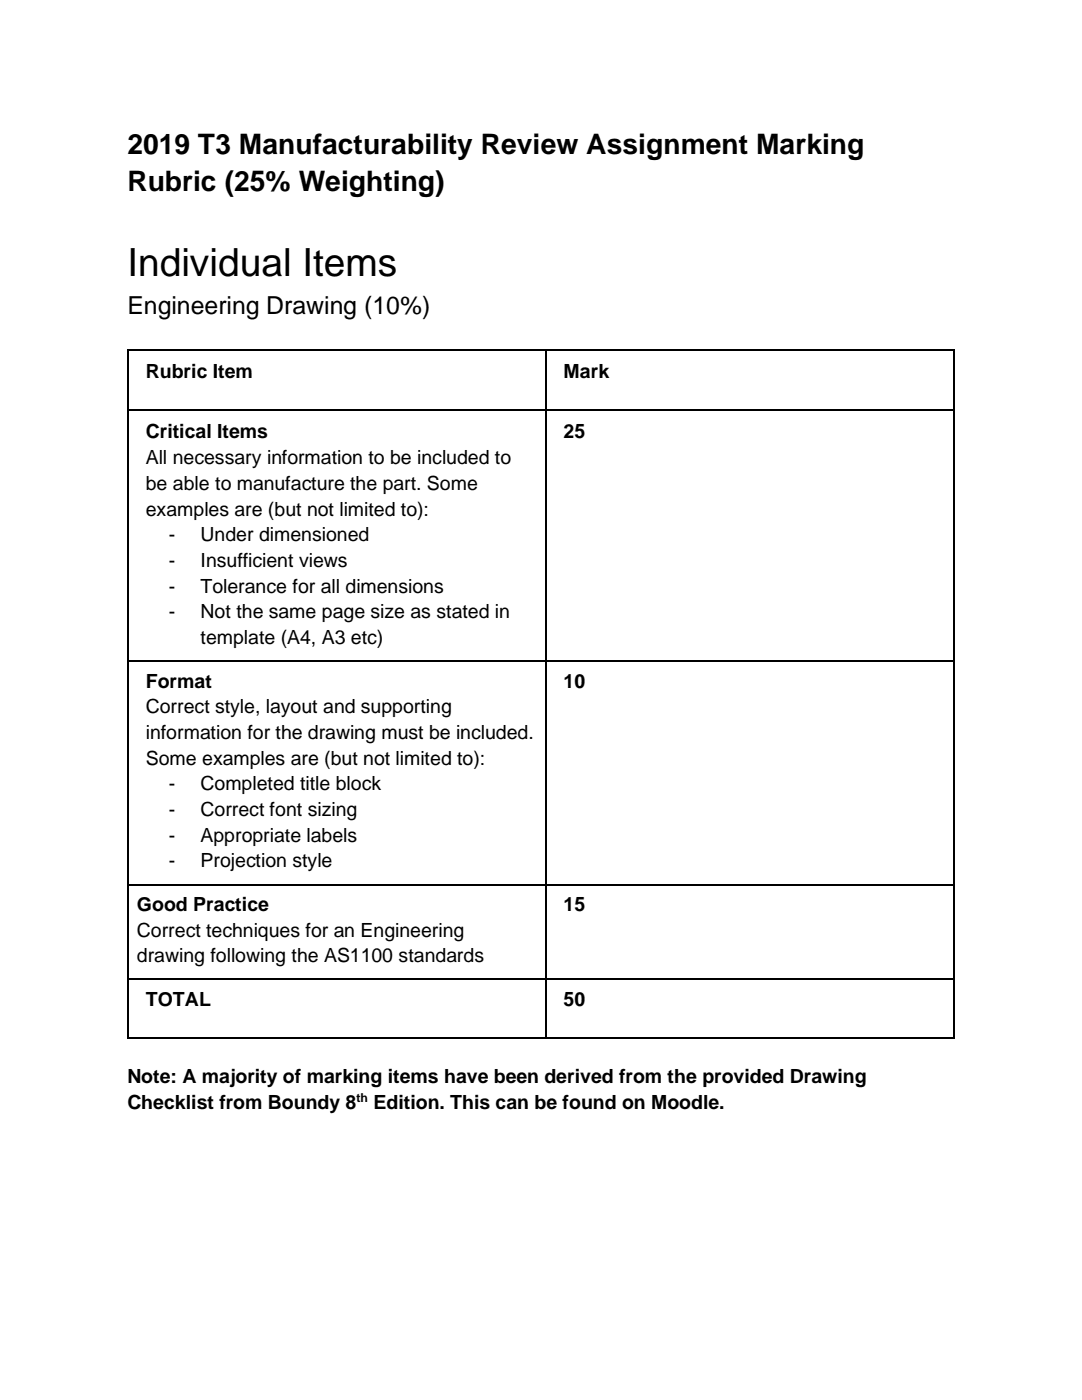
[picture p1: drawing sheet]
<svg xmlns="http://www.w3.org/2000/svg" width="216mm" height="279mm" viewBox="0 0 216 279" stroke-linecap="round" stroke-linejoin="round" font-family="sans-serif">
<defs><g id="words">
<text font-size="7.7" x="25.4" y="55.1">Individual Items</text>
<g font-size="5.6">
<text x="25.4" y="30.7">2019 T3 Manufacturability Review Assignment Marking</text>
<text x="25.4" y="38.1">Rubric (25% Weighting)</text>
</g>
<text font-size="5" x="25.4" y="62.7">Engineering Drawing (10%)</text>
<g font-size="3.9">
<text x="29.1" y="75.5">Rubric Item</text>
<text x="112.5" y="75.5">Mark</text>
<text x="29.1" y="87.5">Critical Items</text>
<text x="112.5" y="87.5">25</text>
<text x="29.1" y="92.6">All necessary information to be included to</text>
<text x="29.1" y="97.8">be able to manufacture the part. Some</text>
<text x="29.1" y="102.9">examples are (but not limited to):</text>
<text x="33.7" y="108">-</text>
<text x="33.7" y="113.1">-</text>
<text x="40" y="108">Under dimensioned</text>
<text x="40" y="113.1">Insufficient views</text>
<text x="33.7" y="118.3">-</text>
<text x="40" y="118.3">Tolerance for all dimensions</text>
<text x="33.7" y="123.4">-</text>
<text x="40" y="123.4">Not the same page size as stated in</text>
<text x="40" y="128.5">template (A4, A3 etc)</text>
<text x="29.1" y="137.2">Format</text>
<text x="112.5" y="137.2">10</text>
<text x="29.1" y="142.3">Correct style, layout and supporting</text>
<text x="29.1" y="147.5">information for the drawing must be included.</text>
<text x="29.1" y="152.6">Some examples are (but not limited to):</text>
<text x="33.7" y="157.7">-</text>
<text x="40" y="157.7">Completed title block</text>
<text x="33.7" y="162.9">-</text>
<text x="40" y="162.9">Correct font sizing</text>
<text x="33.7" y="168">-</text>
<text x="33.7" y="173.1">-</text>
<text x="40" y="168">Appropriate labels</text>
<text x="40" y="173.1">Projection style</text>
<text x="27.3" y="181.8">Good Practice</text>
<text x="112.5" y="181.8">15</text>
<text x="27.3" y="186.9">Correct techniques for an Engineering</text>
<text x="27.3" y="192">drawing following the AS1100 standards</text>
<text x="29.1" y="200.7">TOTAL</text>
<text x="112.5" y="200.7">50</text>
<text x="25.4" y="216.1">Note: A majority of marking items have been derived from the provided Drawing</text>
<text x="25.4" y="221.2">Checklist from Boundy 8</text>
<text x="74.5" y="221.2">Edition. This can be found on Moodle.</text>
</g>
<text font-size="2.5" x="71.1" y="219.8">th</text>
</g></defs>
<g fill="none" stroke="#000" stroke-width=".34">
<path d="M25.5 69.7v62.1M25.7 69.9h83M108.9 71.8v60M109.1 69.9h81.1M190.4 69.7v62.1M25.7 81.9h83M109.1 81.9h81.1M25.5 133.6v42.8M25.7 132h83M108.9 133.6v42.8M109.1 132h81.1M190.4 133.6v42.8"/>
<path d="M25.5 178.2v17.1M25.7 176.6h83M108.9 178.2v17.1M109.1 176.6h81.1M190.4 178.2v17.1M25.5 197.1v9.9M25.7 195.5h83M108.9 197.1v9.9M109.1 195.5h81.1M190.4 197.1v9.9M25.7 207.1h83M109.1 207.1h81.1"/>
</g>
<g fill="#000">
<path d="M25.4 69.7h.3v.4h-.3z" fill-rule="evenodd"/>
<path d="M108.7 70.1h.4v1.7h-.4z" fill-rule="evenodd"/>
<path d="M108.7 69.7h.4v.4h-.4z" fill-rule="evenodd"/>
<path d="M190.2 69.7h.4v.4h-.4z" fill-rule="evenodd"/>
<path d="M25.4 131.8h.3v1.8h-.3z" fill-rule="evenodd"/>
<path d="M108.7 131.8h.4v1.8h-.4z" fill-rule="evenodd"/>
<path d="M190.2 131.8h.4v1.8h-.4z" fill-rule="evenodd"/>
<path d="M25.4 176.4h.3v1.8h-.3z" fill-rule="evenodd"/>
<path d="M108.7 176.4h.4v1.8h-.4z" fill-rule="evenodd"/>
<path d="M190.2 176.4h.4v1.8h-.4z" fill-rule="evenodd"/>
<path d="M25.4 195.3h.3v1.8h-.3z" fill-rule="evenodd"/>
<path d="M108.7 195.3h.4v1.8h-.4z" fill-rule="evenodd"/>
<path d="M190.2 195.3h.4v1.8h-.4z" fill-rule="evenodd"/>
<path d="M25.4 207h.3v.3h-.3z" fill-rule="evenodd"/>
<path d="M25.4 207h.3v.3h-.3z" fill-rule="evenodd"/>
<path d="M108.7 207h.4v.3h-.4z" fill-rule="evenodd"/>
<path d="M190.2 207h.4v.3h-.4z" fill-rule="evenodd"/>
<path d="M190.2 207h.4v.3h-.4z" fill-rule="evenodd"/>
</g>
<use href="#words"/>
</svg>
